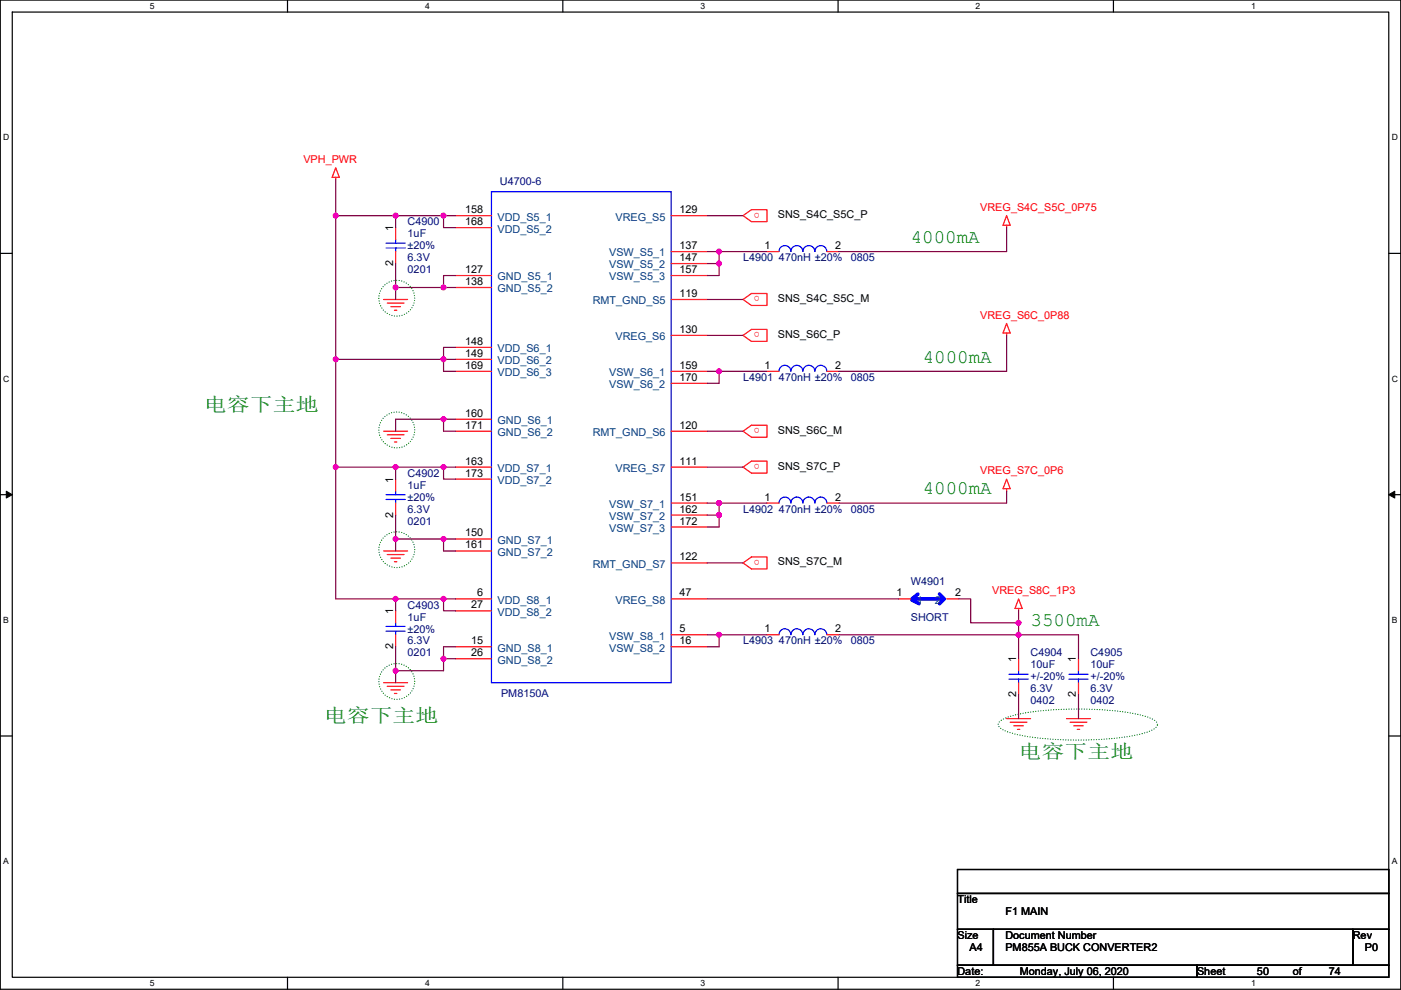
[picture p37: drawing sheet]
<svg xmlns="http://www.w3.org/2000/svg" width="297mm" height="210mm" viewBox="0 0 297 210" stroke-linecap="round" stroke-linejoin="round" font-family="sans-serif">
<defs><g id="words">
<g font-size="4.1" fill="#008000">
<text x="193.1" y="51.5">4000mA</text>
<text x="195.6" y="76.9">4000mA</text>
<text x="43.2" y="87.1">电容下主地</text>
<text x="195.6" y="104.9">4000mA</text>
<text x="218.5" y="132.8">3500mA</text>
<text x="68.6" y="153.1">电容下主地</text>
<text x="216" y="160.8">电容下主地</text>
</g>
<g font-size="2.3" fill="#f00">
<text x="64.3" y="34.6">VPH_PWR</text>
<text x="161.1" y="45.1" transform="rotate(180 161.1 45.1)">o</text>
<text x="207.8" y="44.7">VREG_S4C_S5C_0P75</text>
<text x="161.1" y="62.9" transform="rotate(180 161.1 62.9)">o</text>
<text x="161.1" y="70.5" transform="rotate(180 161.1 70.5)">o</text>
<text x="207.8" y="67.6">VREG_S6C_0P88</text>
<text x="161.1" y="90.8" transform="rotate(180 161.1 90.8)">o</text>
<text x="161.1" y="98.4" transform="rotate(180 161.1 98.4)">o</text>
<text x="207.8" y="100.6">VREG_S7C_0P6</text>
<text x="161.1" y="118.8" transform="rotate(180 161.1 118.8)">o</text>
<text x="210.4" y="126">VREG_S8C_1P3</text>
</g>
<g font-size="2.3" fill="#000080">
<text x="106" y="39.2">U4700-6</text>
<text x="86.4" y="47.8">C4900</text>
<text x="86.4" y="50.3">1uF</text>
<text x="86.4" y="52.9">±20%</text>
<text x="86.4" y="58">0201</text>
<text x="86.4" y="55.4">6.3V</text>
<text x="157.5" y="55.4">L4900 470nH ±20%</text>
<text x="180.4" y="55.4">0805</text>
<text x="157.5" y="80.8">L4901 470nH ±20%</text>
<text x="180.4" y="80.8">0805</text>
<text x="86.4" y="101.1">C4902</text>
<text x="86.4" y="103.7">1uF</text>
<text x="86.4" y="106.2">±20%</text>
<text x="86.4" y="111.3">0201</text>
<text x="86.4" y="108.8">6.3V</text>
<text x="157.5" y="108.8">L4902 470nH ±20%</text>
<text x="180.4" y="108.8">0805</text>
<text x="193.1" y="124">W4901</text>
<text x="86.4" y="129.1">C4903</text>
<text x="86.4" y="131.6">1uF</text>
<text x="193.1" y="131.6">SHORT</text>
<text x="86.4" y="136.7">6.3V</text>
<text x="86.4" y="134.2">±20%</text>
<text x="157.5" y="136.7">L4903 470nH ±20%</text>
<text x="180.4" y="136.7">0805</text>
<text x="86.4" y="139.2">0201</text>
<text x="218.5" y="139.2">C4904</text>
<text x="218.5" y="141.8">10uF</text>
<text x="231.2" y="139.2">C4905</text>
<text x="231.2" y="141.8">10uF</text>
<text x="106.2" y="147.9">PM8150A</text>
<text x="218.5" y="149.4">0402</text>
<text x="218.5" y="146.9">6.3V</text>
<text x="218.5" y="144.3">+/-20%</text>
<text x="231.2" y="149.4">0402</text>
<text x="231.2" y="146.9">6.3V</text>
<text x="231.2" y="144.3">+/-20%</text>
</g>
<g font-size="2.3">
<text x="98.6" y="45.2">158</text>
<text x="98.6" y="47.8">168</text>
<text x="144.1" y="45.2">129</text>
<text x="164.9" y="46.3">SNS_S4C_S5C_P</text>
<text x="83.4" y="49" transform="rotate(-90 83.4 49)">1</text>
<text x="144.1" y="52.8">137</text>
<text x="162.1" y="52.8">1</text>
<text x="177.1" y="52.8">2</text>
<text x="83.4" y="56.4" transform="rotate(-90 83.4 56.4)">2</text>
<text x="98.6" y="57.9">127</text>
<text x="144.1" y="55.4">147</text>
<text x="144.1" y="57.9">157</text>
<text x="98.6" y="60.5">138</text>
<text x="144.1" y="63">119</text>
<text x="164.9" y="64.1">SNS_S4C_S5C_M</text>
<text x="144.1" y="70.6">130</text>
<text x="164.9" y="71.7">SNS_S6C_P</text>
<text x="98.6" y="73.2">148</text>
<text x="98.6" y="75.7">149</text>
<text x="98.6" y="78.2">169</text>
<text x="144.1" y="78.2">159</text>
<text x="144.1" y="80.8">170</text>
<text x="162.1" y="78.2">1</text>
<text x="177.1" y="78.2">2</text>
<text x="98.6" y="88.4">160</text>
<text x="98.6" y="90.9">171</text>
<text x="144.1" y="90.9">120</text>
<text x="164.9" y="92">SNS_S6C_M</text>
<text x="98.6" y="98.6">163</text>
<text x="98.6" y="101.1">173</text>
<text x="144.1" y="98.6">111</text>
<text x="164.9" y="99.6">SNS_S7C_P</text>
<text x="83.4" y="102.4" transform="rotate(-90 83.4 102.4)">1</text>
<text x="144.1" y="106.2">151</text>
<text x="162.1" y="106.2">1</text>
<text x="177.1" y="106.2">2</text>
<text x="83.4" y="109.8" transform="rotate(-90 83.4 109.8)">2</text>
<text x="98.6" y="113.8">150</text>
<text x="144.1" y="108.7">162</text>
<text x="144.1" y="111.3">172</text>
<text x="98.6" y="116.3">161</text>
<text x="144.1" y="118.9">122</text>
<text x="164.9" y="119.9">SNS_S7C_M</text>
<text x="83.4" y="130.3" transform="rotate(-90 83.4 130.3)">1</text>
<text x="99.9" y="129">27</text>
<text x="101.2" y="126.5">6</text>
<text x="144.1" y="126.5">47</text>
<text x="190.1" y="126.5">1</text>
<text x="202.5" y="126.5">2</text>
<text x="83.4" y="137.7" transform="rotate(-90 83.4 137.7)">2</text>
<text x="99.9" y="136.7">15</text>
<text x="144.1" y="134.1">5</text>
<text x="144.1" y="136.7">16</text>
<text x="162.1" y="134.1">1</text>
<text x="177.1" y="134.1">2</text>
<text x="99.9" y="139.2">26</text>
<text x="215.4" y="140.5" transform="rotate(-90 215.4 140.5)">1</text>
<text x="228.1" y="140.5" transform="rotate(-90 228.1 140.5)">1</text>
<text x="215.4" y="147.9" transform="rotate(-90 215.4 147.9)">2</text>
<text x="228.1" y="147.9" transform="rotate(-90 228.1 147.9)">2</text>
<text x="203" y="191.6">Title</text>
<text x="213.2" y="194.1">F1 MAIN</text>
<text x="203" y="199.2">Size</text>
<text x="205.5" y="201.7">A4</text>
<text x="213.2" y="199.2">Document Number</text>
<text x="213.2" y="201.7">PM855A BUCK CONVERTER2</text>
<text x="286.8" y="199.2">Rev</text>
<text x="289.4" y="201.7">P0</text>
<text x="203" y="206.8">Date:</text>
<text x="216.2" y="206.8">Monday, July 06, 2020</text>
<text x="253.8" y="206.8">Sheet</text>
<text x="266.5" y="206.8">50</text>
<text x="274.1" y="206.8">of</text>
<text x="281.7" y="206.8">74</text>
</g>
<g font-size="2.3" fill="#004080">
<text x="105.5" y="46.8">VDD_S5_1</text>
<text x="130.5" y="46.8">VREG_S5</text>
<text x="105.5" y="49.3">VDD_S5_2</text>
<text x="105.5" y="59.5">GND_S5_1</text>
<text x="129.2" y="54.4">VSW_S5_1</text>
<text x="129.2" y="56.9">VSW_S5_2</text>
<text x="129.2" y="59.5">VSW_S5_3</text>
<text x="105.5" y="62">GND_S5_2</text>
<text x="125.7" y="64.6">RMT_GND_S5</text>
<text x="105.5" y="74.7">VDD_S6_1</text>
<text x="105.5" y="77.3">VDD_S6_2</text>
<text x="130.5" y="72.2">VREG_S6</text>
<text x="105.5" y="79.8">VDD_S6_3</text>
<text x="129.2" y="79.8">VSW_S6_1</text>
<text x="129.2" y="82.3">VSW_S6_2</text>
<text x="105.5" y="90">GND_S6_1</text>
<text x="105.5" y="92.5">GND_S6_2</text>
<text x="125.7" y="92.5">RMT_GND_S6</text>
<text x="105.5" y="100.1">VDD_S7_1</text>
<text x="130.5" y="100.1">VREG_S7</text>
<text x="105.5" y="102.7">VDD_S7_2</text>
<text x="129.2" y="107.7">VSW_S7_1</text>
<text x="129.2" y="110.3">VSW_S7_2</text>
<text x="129.2" y="112.8">VSW_S7_3</text>
<text x="105.5" y="115.4">GND_S7_1</text>
<text x="105.5" y="117.9">GND_S7_2</text>
<text x="125.7" y="120.4">RMT_GND_S7</text>
<text x="105.5" y="128.1">VDD_S8_1</text>
<text x="105.5" y="130.6">VDD_S8_2</text>
<text x="130.5" y="128.1">VREG_S8</text>
<text x="194.4" y="128.1">1</text>
<text x="198.2" y="128.1">2</text>
<text x="129.2" y="135.7">VSW_S8_1</text>
<text x="105.5" y="138.2">GND_S8_1</text>
<text x="105.5" y="140.8">GND_S8_2</text>
<text x="129.2" y="138.2">VSW_S8_2</text>
</g>
<g font-size="1.8">
<text x="31.8" y="1.9">5</text>
<text x="90.1" y="1.9">4</text>
<text x="148.5" y="1.9">3</text>
<text x="206.9" y="1.9">2</text>
<text x="265.2" y="1.9">1</text>
<text x=".7" y="29.8">D</text>
<text x="295.1" y="29.8">D</text>
<text x=".7" y="81">C</text>
<text x="295.1" y="81">C</text>
<text x=".7" y="132.1">B</text>
<text x="295.1" y="132.1">B</text>
<text x=".7" y="183.3">A</text>
<text x="295.1" y="183.3">A</text>
<text x="31.8" y="209.2">5</text>
<text x="90.1" y="209.2">4</text>
<text x="148.5" y="209.2">3</text>
<text x="206.9" y="209.2">2</text>
<text x="265.2" y="209.2">1</text>
</g>
</g></defs>
<path d="M.1 0h296.9v209.8h-296.9zM2.6 2.6h291.8v204.7h-291.8z" fill="none" stroke="#000" stroke-width=".25"/>
<g fill="#fff">
<path d="M31.8 .3h1v2h-1z"/>
<path d="M31.8 207.5h1v2.1h-1z"/>
</g>
<path d="M61 0v2.6M61 207.3v2.5" fill="none" stroke="#000" stroke-width=".25"/>
<g fill="#fff">
<path d="M90.1 .3h1v2h-1z"/>
<path d="M90.1 207.5h1v2.1h-1z"/>
</g>
<path d="M119.3 0v2.6M119.3 207.3v2.5" fill="none" stroke="#000" stroke-width=".25"/>
<g fill="#fff">
<path d="M148.5 .3h1v2h-1z"/>
<path d="M148.5 207.5h1v2.1h-1z"/>
</g>
<path d="M177.7 0v2.6M177.7 207.3v2.5" fill="none" stroke="#000" stroke-width=".25"/>
<g fill="#fff">
<path d="M206.9 .3h1v2h-1z"/>
<path d="M206.9 207.5h1v2.1h-1z"/>
</g>
<path d="M236.1 0v2.6M236.1 207.3v2.5" fill="none" stroke="#000" stroke-width=".25"/>
<g fill="#fff">
<path d="M265.2 .3h1v2h-1z"/>
<path d="M265.2 207.5h1v2.1h-1z"/>
<path d="M.7 28.2h1.3v2h-1.3z"/>
<path d="M295.1 28.2h1.3v2h-1.3z"/>
<path d="M.7 79.3h1.3v2.1h-1.3z"/>
<path d="M295.1 79.3h1.3v2.1h-1.3z"/>
</g>
<path d="M.1 53.7h2.5M294.4 53.7h2.6" fill="none" stroke="#000" stroke-width=".25"/>
<g fill="#fff">
<path d="M.7 130.5h1.2v2h-1.2z"/>
<path d="M295.1 130.5h1.2v2h-1.2z"/>
</g>
<path d="M.1 104.9h2.5M294.4 104.9h2.6" fill="none" stroke="#000" stroke-width=".25"/>
<path d="M1.3 104.2l1.3 .7-1.3 .7zM294.4 104.9l1.3-.7v1.4z" fill="#000" stroke="#000" stroke-width=".21"/>
<g fill="#fff">
<path d="M.7 181.7h1.2v2h-1.2z"/>
<path d="M295.1 181.7h1.2v2h-1.2z"/>
</g>
<path d="M.1 156.1h2.5M294.4 156.1h2.6M203 184.4h91.4v5.1h-91.4zM203 189.5h91.4v7.6h-91.4zM203 197.1h7.6v7.6h-7.6zM210.6 197.1h76.2v7.6h-76.2zM286.8 197.1h7.6v7.6h-7.6zM203 204.7h50.8v2.6h-50.8zM253.8 204.7h40.6v2.6h-40.6z" fill="none" stroke="#000" stroke-width=".25"/>
<g fill="none" stroke="#008000" stroke-width=".25" stroke-dasharray="0 .5">
<path d="M212.1 152.9a20.8 20.8 0 0 1 9-2.2 68.7 68.7 0 0 1 21.7 1.2 4.6 4.6 0 0 1 2.5 1.4 1.13 1.13 0 0 1-.9 1.5 29.8 29.8 0 0 1-10.2 2 64.6 64.6 0 0 1-19.9-1.4 4.6 4.6 0 0 1-2.5-1.3l-.2-.4z"/>
<circle cx="84.1" cy="63.3" r="3.8"/>
<circle cx="84.1" cy="91.2" r="3.8"/>
<circle cx="84.1" cy="116.6" r="3.8"/>
<circle cx="84.1" cy="144.5" r="3.8"/>
</g>
<g fill="none" stroke="#f00" stroke-width=".25">
<path d="M71.2 37.6v.5M71.2 35.6l.7 2h-1.5zM83.9 48.3v2.5M83.9 53.4v2.5M96.6 45.7h7.6M96.6 48.3h7.6M96.6 58.4h7.6M142.3 45.7h7.6M142.3 53.4h7.6M142.3 55.9h7.6M142.3 58.4h7.6M157.5 45.7l1.8-1.2h3.3v2.5h-3.3z"/>
<path d="M162.6 53.4h2.6M175.3 53.4h2.6M213.4 45.7l.8 2.1h-1.5zM213.4 47.8v.5M81.3 63.5h5.1M82.1 64.3h3.6M82.9 65h2M83.6 65.8h.5M96.6 61h7.6M96.6 73.7h7.6M96.6 76.2h7.6M96.6 78.8h7.6"/>
<path d="M142.3 63.5h7.6M142.3 71.1h7.6M142.3 78.8h7.6M157.5 63.5l1.8-1.2h3.3v2.5h-3.3zM157.5 71.1l1.8-1.2h3.3v2.5h-3.3zM162.6 78.8h2.6M175.3 78.8h2.6M213.4 68.6l.8 2h-1.5zM213.4 70.6v.5M81.3 91.5h5.1M82.1 92.2h3.6M82.9 93h2"/>
<path d="M83.6 93.7h.5M96.6 88.9h7.6M96.6 91.5h7.6M96.6 99.1h7.6M142.3 81.3h7.6M142.3 91.5h7.6M142.3 99.1h7.6M157.5 99.1l1.8-1.3h3.3v2.6h-3.3zM157.5 91.5l1.8-1.3h3.3v2.5h-3.3zM81.3 116.9h5.1M82.1 117.6h3.6M82.9 118.4h2"/>
<path d="M83.6 119.1h.5M83.9 101.6v2.6M83.9 106.7v2.5M96.6 101.6h7.6M96.6 114.3h7.6M96.6 116.9h7.6M142.3 106.7h7.6M142.3 109.2h7.6M142.3 111.8h7.6M142.3 119.4h7.6M157.5 119.4l1.8-1.3h3.3v2.6h-3.3zM162.6 106.7h2.6"/>
<path d="M175.3 106.7h2.6M213.4 101.6l.8 2.1h-1.5zM213.4 103.7v.5M83.9 129.6v2.5M83.9 134.6v2.6M96.6 127h7.6M96.6 129.6h7.6M96.6 137.2h7.6M96.6 139.7h7.6M142.3 127h7.6M142.3 134.6h7.6M142.3 137.2h7.6"/>
<path d="M162.6 134.6h2.6M175.3 134.6h2.6M190.6 127h2.5M200.7 127h2.6M216 127l.7 2.1h-1.5zM216 129.1v.5M216 139.7v2.6M228.7 139.7v2.6M81.3 144.8h5.1M82.1 145.6h3.6M82.9 146.3h2M83.6 147.1h.5"/>
<path d="M213.4 152.4h5.1M214.2 153.2h3.5M214.9 153.9h2.1M215.7 154.7h.5M216 144.8v2.5M226.1 152.4h5.1M226.9 153.2h3.5M227.6 153.9h2.1M228.4 154.7h.5M228.7 144.8v2.5"/>
</g>
<g fill="none" stroke="#00f" stroke-width=".25">
<path d="M81.8 51.6h4.1M81.8 52.6h4.1M83.9 50.8v.8M83.9 52.6v.8M104.2 40.7h38.1v104.1h-38.1zM167.7 53.3a1.26 1.26 0 0 0-1.3-1.2 1.26 1.26 0 0 0-1.2 1.2M170.2 53.3a1.26 1.26 0 0 0-1.2-1.2 1.26 1.26 0 0 0-1.3 1.2M172.8 53.3a1.26 1.26 0 0 0-1.3-1.2 1.26 1.26 0 0 0-1.3 1.2M175.3 53.3a1.26 1.26 0 0 0-1.3-1.2 1.26 1.26 0 0 0-1.2 1.2M167.7 78.7a1.26 1.26 0 0 0-1.3-1.2 1.26 1.26 0 0 0-1.2 1.2M170.2 78.7a1.26 1.26 0 0 0-1.2-1.2 1.26 1.26 0 0 0-1.3 1.2M172.8 78.7a1.26 1.26 0 0 0-1.3-1.2 1.26 1.26 0 0 0-1.3 1.2"/>
<path d="M175.3 78.7a1.26 1.26 0 0 0-1.3-1.2 1.26 1.26 0 0 0-1.2 1.2M81.8 104.9h4.1M81.8 105.9h4.1M83.9 104.2v.7M83.9 105.9v.8M165.2 106.7a1.26 1.26 0 0 1 1.2-1.3 1.26 1.26 0 0 1 1.3 1.3M167.7 106.7a1.26 1.26 0 0 1 1.3-1.3 1.26 1.26 0 0 1 1.2 1.3M170.2 106.7a1.26 1.26 0 0 1 1.3-1.3 1.26 1.26 0 0 1 1.3 1.3M172.8 106.7a1.26 1.26 0 0 1 1.2-1.3 1.26 1.26 0 0 1 1.3 1.3M81.8 132.9h4.1M81.8 133.9h4.1M83.9 132.1v.8"/>
<path d="M83.9 133.9v.7M165.2 134.6a1.26 1.26 0 0 1 1.2-1.2 1.26 1.26 0 0 1 1.3 1.2M167.7 134.6a1.26 1.26 0 0 1 1.3-1.2 1.26 1.26 0 0 1 1.2 1.2M170.2 134.6a1.26 1.26 0 0 1 1.3-1.2 1.26 1.26 0 0 1 1.3 1.2M172.8 134.6a1.26 1.26 0 0 1 1.2-1.2 1.26 1.26 0 0 1 1.3 1.2M213.9 143h4.1M213.9 144h4.1M216 142.3v.7M216 144v.8M226.6 143h4.1M226.6 144h4.1M228.7 142.3v.7"/>
<path d="M228.7 144v.8"/>
</g>
<path d="M193.4 127.3l1.5 .7M193.9 127h5.6M194.6 126l-1.2 1M199.2 126l.8 .8M200.2 127l-1 1" fill="none" stroke="#00f" stroke-width=".76"/>
<g fill="none" stroke="#800040" stroke-width=".25">
<path d="M71.2 38.1v7.6M71.2 45.7h12.7M71.2 45.7v30.5M83.9 45.7h12.7M83.9 55.9v5.1M83.9 45.7v2.6M94 45.7v2.6h2.6M96.6 58.4h-2.6v2.6h2.6M149.9 45.7h7.6M149.9 55.9h2.6M149.9 53.4h2.6M152.5 53.4h10.1"/>
<path d="M152.5 53.4v5h-2.6M213.4 48.3v5.1h-35.5M71.2 76.2v22.9M71.2 76.2h22.8M83.9 61h10.1M83.9 61v2.5M94 76.2v2.6h2.6M94 76.2h2.6M96.6 73.7h-2.6v2.5M149.9 63.5h7.6M149.9 71.1h7.6M149.9 78.8h2.6"/>
<path d="M152.5 78.8h10.1M152.5 78.8v2.5h-2.6M213.4 71.1v7.7h-35.5M71.2 99.1h12.7M71.2 99.1v27.9h12.7M83.9 99.1h10.1M83.9 99.1v2.5M94 88.9h-10.1v2.6M94 88.9v2.6h2.6M94 88.9h2.6M94 99.1v2.5h2.6M94 99.1h2.6"/>
<path d="M149.9 99.1h7.6M149.9 91.5h7.6M83.9 114.3h10.1M83.9 109.2v5.1M83.9 114.3v2.6M94 114.3v2.6h2.6M94 114.3h2.6M149.9 106.7h2.6M149.9 109.2h2.6M149.9 119.4h7.6M152.5 106.7v5.1h-2.6M152.5 106.7h10.1"/>
<path d="M213.4 104.2v2.5h-35.5M83.9 137.2v5.1M83.9 127h10.1M83.9 127v2.6M94 127v2.6h2.6M94 127h2.6M94 139.7h2.6M94 139.7v2.6h-10.1M96.6 137.2h-2.6v2.5M149.9 134.6h2.6M149.9 127h40.7M152.5 134.6h10.1"/>
<path d="M152.5 134.6v2.6h-2.6M177.9 134.6h38.1M203.3 127h2.5v5.1h10.2v2.5M216 134.6v5.1M216 134.6h12.7v5.1M216 129.6v2.5M83.9 142.3v2.5M216 147.3v5.1M228.7 147.3v5.1"/>
</g>
<g fill="#f0f" stroke="#f0f" stroke-width=".25">
<circle cx="83.9" cy="45.7" r=".5"/>
<circle cx="94" cy="45.7" r=".5"/>
<circle cx="94" cy="61" r=".5"/>
<circle cx="83.9" cy="61" r=".5"/>
<circle cx="71.2" cy="76.2" r=".5"/>
<circle cx="94" cy="76.2" r=".5"/>
<circle cx="94" cy="88.9" r=".5"/>
<circle cx="83.9" cy="99.1" r=".5"/>
<circle cx="94" cy="99.1" r=".5"/>
<circle cx="94" cy="114.3" r=".5"/>
<circle cx="83.9" cy="114.3" r=".5"/>
<circle cx="83.9" cy="127" r=".5"/>
<circle cx="94" cy="127" r=".5"/>
<circle cx="83.9" cy="142.2" r=".5"/>
<circle cx="94" cy="139.7" r=".5"/>
<circle cx="71.2" cy="99.1" r=".5"/>
<circle cx="71.2" cy="45.7" r=".5"/>
<circle cx="215.9" cy="134.6" r=".5"/>
<circle cx="152.4" cy="134.6" r=".5"/>
<circle cx="152.4" cy="53.3" r=".5"/>
<circle cx="152.4" cy="55.9" r=".5"/>
<circle cx="152.4" cy="109.2" r=".5"/>
<circle cx="152.4" cy="106.7" r=".5"/>
<circle cx="152.4" cy="78.7" r=".5"/>
<circle cx="215.9" cy="132.1" r=".5"/>
</g>
<use href="#words"/>
</svg>
